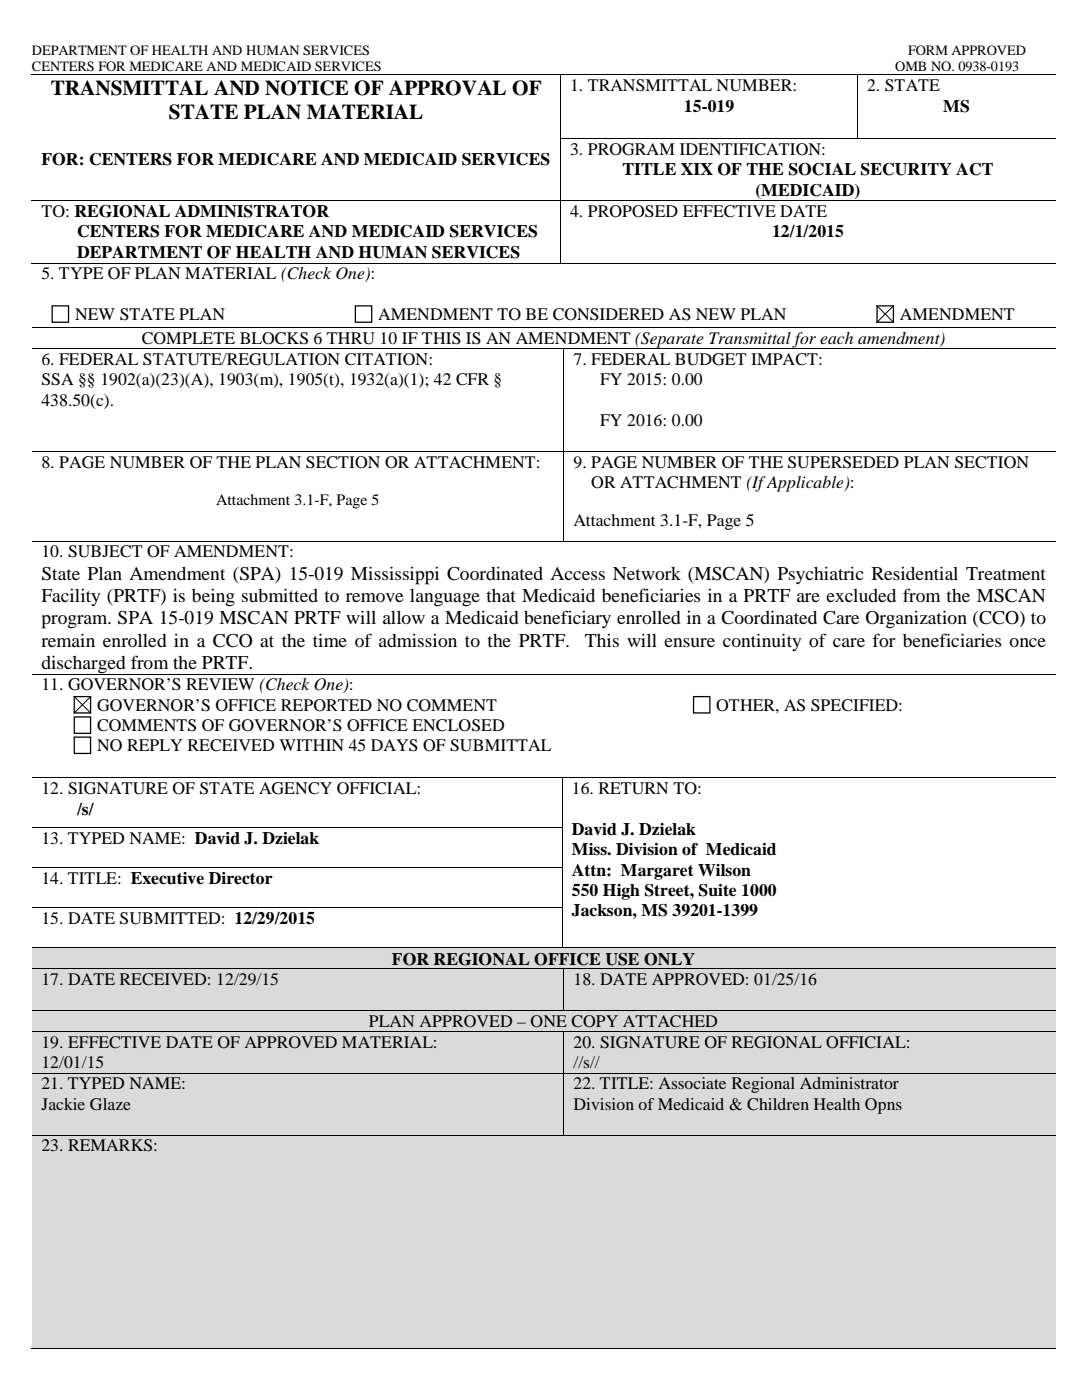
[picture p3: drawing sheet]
<svg xmlns="http://www.w3.org/2000/svg" width="216mm" height="279mm" viewBox="0 0 216 279" stroke-linecap="round" stroke-linejoin="round" font-family="sans-serif">
<defs><g id="words">
<g font-size="4.2">
<text x="10.1" y="18.9">TRANSMITTAL AND NOTICE OF APPROVAL OF</text>
<text x="33.7" y="23.7">STATE PLAN MATERIAL</text>
</g>
<g font-size="3.9">
<text x="8.3" y="115.7">State Plan Amendment (SPA) 15-019 Mississippi Coordinated Access Network (MSCAN) Psychiatric Residential Treatment</text>
<text x="8.3" y="120.1">Facility (PRTF) is being submitted to remove language that Medicaid beneficiaries in a PRTF are excluded from the MSCAN</text>
<text x="8.3" y="124.5">program. SPA 15-019 MSCAN PRTF will allow a Medicaid beneficiary enrolled in a Coordinated Care Organization (CCO) to</text>
<text x="8.3" y="129">remain enrolled in a CCO at the time of admission to the PRTF.</text>
<text x="116.7" y="129">This will ensure continuity of care for beneficiaries once</text>
<text x="8.3" y="133.5">discharged from the PRTF.</text>
</g>
<g font-size="3.5">
<text x="113.7" y="18.2">1. TRANSMITTAL NUMBER:</text>
<text x="136.5" y="22.3">15-019</text>
<text x="173" y="18.2">2. STATE</text>
<text x="188.2" y="22.3">MS</text>
<text x="8.3" y="32.9">FOR: CENTERS FOR MEDICARE AND MEDICAID SERVICES</text>
<text x="113.7" y="30.9">3. PROGRAM IDENTIFICATION:</text>
<text x="124.2" y="35">TITLE XIX OF THE SOCIAL SECURITY ACT</text>
<text x="150.7" y="39.1">(MEDICAID)</text>
<text x="8.3" y="43.2">TO: REGIONAL ADMINISTRATOR</text>
<text x="15.4" y="47.4">CENTERS FOR MEDICARE AND MEDICAID SERVICES</text>
<text x="113.7" y="43.2">4. PROPOSED EFFECTIVE DATE</text>
<text x="154.1" y="47.4">12/1/2015</text>
<text x="15.4" y="51.4">DEPARTMENT OF HEALTH AND HUMAN SERVICES</text>
<text x="8.3" y="55.8">5. TYPE OF PLAN MATERIAL (Check One):</text>
<text x="15" y="63.9">NEW STATE PLAN</text>
<text x="75.5" y="63.9">AMENDMENT TO BE CONSIDERED AS NEW PLAN</text>
<text x="179.6" y="63.9">AMENDMENT</text>
<text x="28.3" y="68.6">COMPLETE BLOCKS 6 THRU 10 IF THIS IS AN AMENDMENT (Separate Transmittal for each amendment)</text>
<text x="8.3" y="72.9">6. FEDERAL STATUTE/REGULATION CITATION:</text>
<text x="8.3" y="76.9">SSA §§ 1902(a)(23)(A), 1903(m), 1905(t), 1932(a)(1); 42 CFR §</text>
<text x="114.4" y="72.9">7. FEDERAL BUDGET IMPACT:</text>
<text x="119.8" y="76.9">FY 2015: 0.00</text>
<text x="8.3" y="80.9">438.50(c).</text>
<text x="119.8" y="85">FY 2016: 0.00</text>
<text x="8.3" y="93.3">8. PAGE NUMBER OF THE PLAN SECTION OR ATTACHMENT:</text>
<text x="114.4" y="93.3">9. PAGE NUMBER OF THE SUPERSEDED PLAN SECTION</text>
<text x="118" y="97.4">OR ATTACHMENT (If Applicable):</text>
<text x="114.4" y="105.1">Attachment 3.1-F, Page 5</text>
<text x="8.3" y="111.3">10. SUBJECT OF AMENDMENT:</text>
<text x="8.3" y="137.8">11. GOVERNOR’S REVIEW (Check One):</text>
<text x="19.4" y="141.9">GOVERNOR’S OFFICE REPORTED NO COMMENT</text>
<text x="142.9" y="141.9">OTHER, AS SPECIFIED:</text>
<text x="19.4" y="145.9">COMMENTS OF GOVERNOR’S OFFICE ENCLOSED</text>
<text x="19.4" y="149.9">NO REPLY RECEIVED WITHIN 45 DAYS OF SUBMITTAL</text>
<text x="8.3" y="158.4">12. SIGNATURE OF STATE AGENCY OFFICIAL:</text>
<text x="114.1" y="158.4">16. RETURN TO:</text>
<text x="15.4" y="162.6">/s/</text>
<text x="114.1" y="166.6">David J. Dzielak</text>
<text x="8.3" y="168.4">13. TYPED NAME: David J. Dzielak</text>
<text x="114.1" y="170.7">Miss. Division of Medicaid</text>
<text x="8.3" y="176.4">14. TITLE: Executive Director</text>
<text x="114.1" y="174.8">Attn: Margaret Wilson</text>
<text x="114.1" y="178.8">550 High Street, Suite 1000</text>
<text x="8.3" y="184.4">15. DATE SUBMITTED: 12/29/2015</text>
<text x="114.1" y="182.8">Jackson, MS 39201-1399</text>
<text x="8.3" y="196.6">17. DATE RECEIVED: 12/29/15</text>
<text x="78.2" y="192.5">FOR REGIONAL OFFICE USE ONLY</text>
<text x="114.4" y="196.6">18. DATE APPROVED: 01/25/16</text>
<text x="8.3" y="209.2">19. EFFECTIVE DATE OF APPROVED MATERIAL:</text>
<text x="73.6" y="204.9">PLAN APPROVED – ONE COPY ATTACHED</text>
<text x="114.4" y="209.2">20. SIGNATURE OF REGIONAL OFFICIAL:</text>
<text x="8.3" y="213.2">12/01/15</text>
<text x="114.4" y="213.2">//s//</text>
<text x="8.3" y="217.4">21. TYPED NAME:</text>
<text x="8.3" y="221.5">Jackie Glaze</text>
<text x="114.4" y="217.4">22. TITLE: Associate Regional Administrator</text>
<text x="114.4" y="221.5">Division of Medicaid &amp; Children Health Opns</text>
<text x="8.3" y="229.8">23. REMARKS:</text>
</g>
<text font-size="3.2" x="43.1" y="100.7">Attachment 3.1-F, Page 5</text>
<g font-size="2.8">
<text x="6.3" y="10.9">DEPARTMENT OF HEALTH AND HUMAN SERVICES</text>
<text x="181.2" y="10.9">FORM APPROVED</text>
<text x="6.3" y="14.1">CENTERS FOR MEDICARE AND MEDICAID SERVICES</text>
<text x="178.6" y="14.1">OMB NO. 0938-0193</text>
</g>
</g></defs>
<g fill="none" stroke="#000" stroke-width=".2">
<path d="M6.3 14.9h105.5M111.8 15v12.5M111.9 14.9h59.1M171.1 15v12.5M171.2 14.9h39.4M6.3 40h105.5M111.8 27.7v12.2M111.9 27.6h59.1M111.9 40h98.7M171.2 27.6h39.4M6.3 52.5h105.5M111.8 40v12.4"/>
<path d="M111.9 52.5h98.7M6.3 65.4h204.3M6.3 69.6h106.1M112.5 69.7v20.3M112.6 69.6h98M175 61l3.3 3.3M178.3 61l-3.3 3.3M6.3 90h106.1M112.5 90.1v17.8M112.6 90h98M6.3 108h106.1M112.6 108h98"/>
<path d="M6.3 134.5h204.3M14.8 139l3.3 3.3M18.1 139l-3.3 3.3M6.3 155.2h105.8M112.2 155.2v9.9M112.3 155.2h98.3M6.3 165.1h105.8M6.3 173.1h105.8M112.2 165.2v7.8M112.2 173.2v7.9M6.3 181.2h105.8M112.2 181.3v7.8"/>
</g>
<g fill="#000">
<path d="M111.8 14.8h.1v.2h-.1zM171 14.8h.2v.2h-.2zM111.8 27.5h.1v.2h-.1zM171 27.5h.2v.2h-.2zM111.8 39.9h.1v.1h-.1zM111.8 52.4h.1v.2h-.1zM112.4 69.5h.2v.2h-.2zM112.4 90h.2v.1h-.2zM112.4 107.9h.2v.2h-.2zM112.1 155.1h.2v.1h-.2zM112.1 165.1h.2v.1h-.2zM112.1 173h.2v.2h-.2z"/>
<path d="M112.1 181.1h.2v.2h-.2z"/>
</g>
<path d="M10.4 61h3.3v3.3h-3.3zM70.9 61h3.3v3.3h-3.3zM175 61h3.3v3.3h-3.3zM14.8 139h3.3v3.3h-3.3zM138.4 139h3.2v3.3h-3.2zM14.8 143.1h3.3v3.2h-3.3zM14.8 147.1h3.3v3.3h-3.3z" fill="none" stroke="#000" stroke-width=".25"/>
<path d="M6.3 189.2h204.3v4.1h-204.3z" fill-rule="evenodd" fill="#dadada"/>
<path d="M8.3 189.2h200.4v4.1h-200.4z" fill="#dadada"/>
<path d="M6.3 189.1h105.8M112.3 189.1h98.3" fill="none" stroke="#000" stroke-width=".2"/>
<path d="M112.1 189.1h.2v.1h-.2z" fill="#000"/>
<g fill="#dadada">
<path d="M6.3 193.5h106.1v8.1h-106.1z" fill-rule="evenodd"/>
<path d="M8.3 197.5h102.3v4h-102.3z" fill-rule="evenodd"/>
<path d="M112.6 193.5h98v8.1h-98z" fill-rule="evenodd"/>
</g>
<g fill="#dadada">
<path d="M8.3 193.5h102.3v4h-102.3z"/>
<path d="M114.4 193.5h94.3v4h-94.3z"/>
</g>
<path d="M6.3 193.4h106.1M112.5 193.5v8.1M112.6 193.4h98" fill="none" stroke="#000" stroke-width=".2"/>
<path d="M112.4 193.3h.2v.2h-.2z" fill="#000"/>
<path d="M6.3 201.8h204.3v4h-204.3z" fill-rule="evenodd" fill="#dadada"/>
<path d="M8.3 201.8h200.4v4h-200.4z" fill="#dadada"/>
<path d="M6.3 201.7h106.1M112.6 201.7h98" fill="none" stroke="#000" stroke-width=".2"/>
<path d="M112.4 201.6h.2v.2h-.2z" fill="#000"/>
<g fill="#dadada">
<path d="M6.3 206h106.1v8.1h-106.1z" fill-rule="evenodd"/>
<path d="M8.3 210h102.3v4.1h-102.3z" fill-rule="evenodd"/>
<path d="M112.6 206h98v8.1h-98z" fill-rule="evenodd"/>
<path d="M114.4 210h94.3v4.1h-94.3z" fill-rule="evenodd"/>
</g>
<g fill="#dadada">
<path d="M8.3 206h102.3v4h-102.3z"/>
<path d="M114.4 206h94.3v4h-94.3z"/>
</g>
<path d="M6.3 205.9h106.1M112.5 206v8.1M112.6 205.9h98" fill="none" stroke="#000" stroke-width=".2"/>
<path d="M112.4 205.8h.2v.2h-.2z" fill="#000"/>
<g fill="#dadada">
<path d="M6.3 214.2h106.1v12.2h-106.1z" fill-rule="evenodd"/>
<path d="M8.3 218.3h102.3v4.1h-102.3z" fill-rule="evenodd"/>
<path d="M112.6 214.2h98v12.2h-98z" fill-rule="evenodd"/>
<path d="M114.4 218.3h94.3v4.1h-94.3z" fill-rule="evenodd"/>
<path d="M114.4 222.4h94.3v4h-94.3z" fill-rule="evenodd"/>
</g>
<g fill="#dadada">
<path d="M8.3 214.2h102.3v4.1h-102.3z"/>
<path d="M114.4 214.2h94.3v4.1h-94.3z"/>
</g>
<path d="M6.3 214.2h106.1M112.5 214.2v12.2M112.6 214.2h98" fill="none" stroke="#000" stroke-width=".2"/>
<path d="M112.4 214.1h.2v.1h-.2z" fill="#000"/>
<g fill="#dadada">
<path d="M6.3 226.6h204.3v42.4h-204.3z" fill-rule="evenodd"/>
<path d="M8.3 230.7h200.4v4h-200.4z" fill-rule="evenodd"/>
</g>
<path d="M8.3 226.6h200.4v4.1h-200.4z" fill="#dadada"/>
<path d="M6.3 226.5h106.1M112.6 226.5h98M6.1 269.1h204.5" fill="none" stroke="#000" stroke-width=".2"/>
<path d="M112.4 226.4h.2v.2h-.2z" fill="#000"/>
<use href="#words"/>
</svg>
